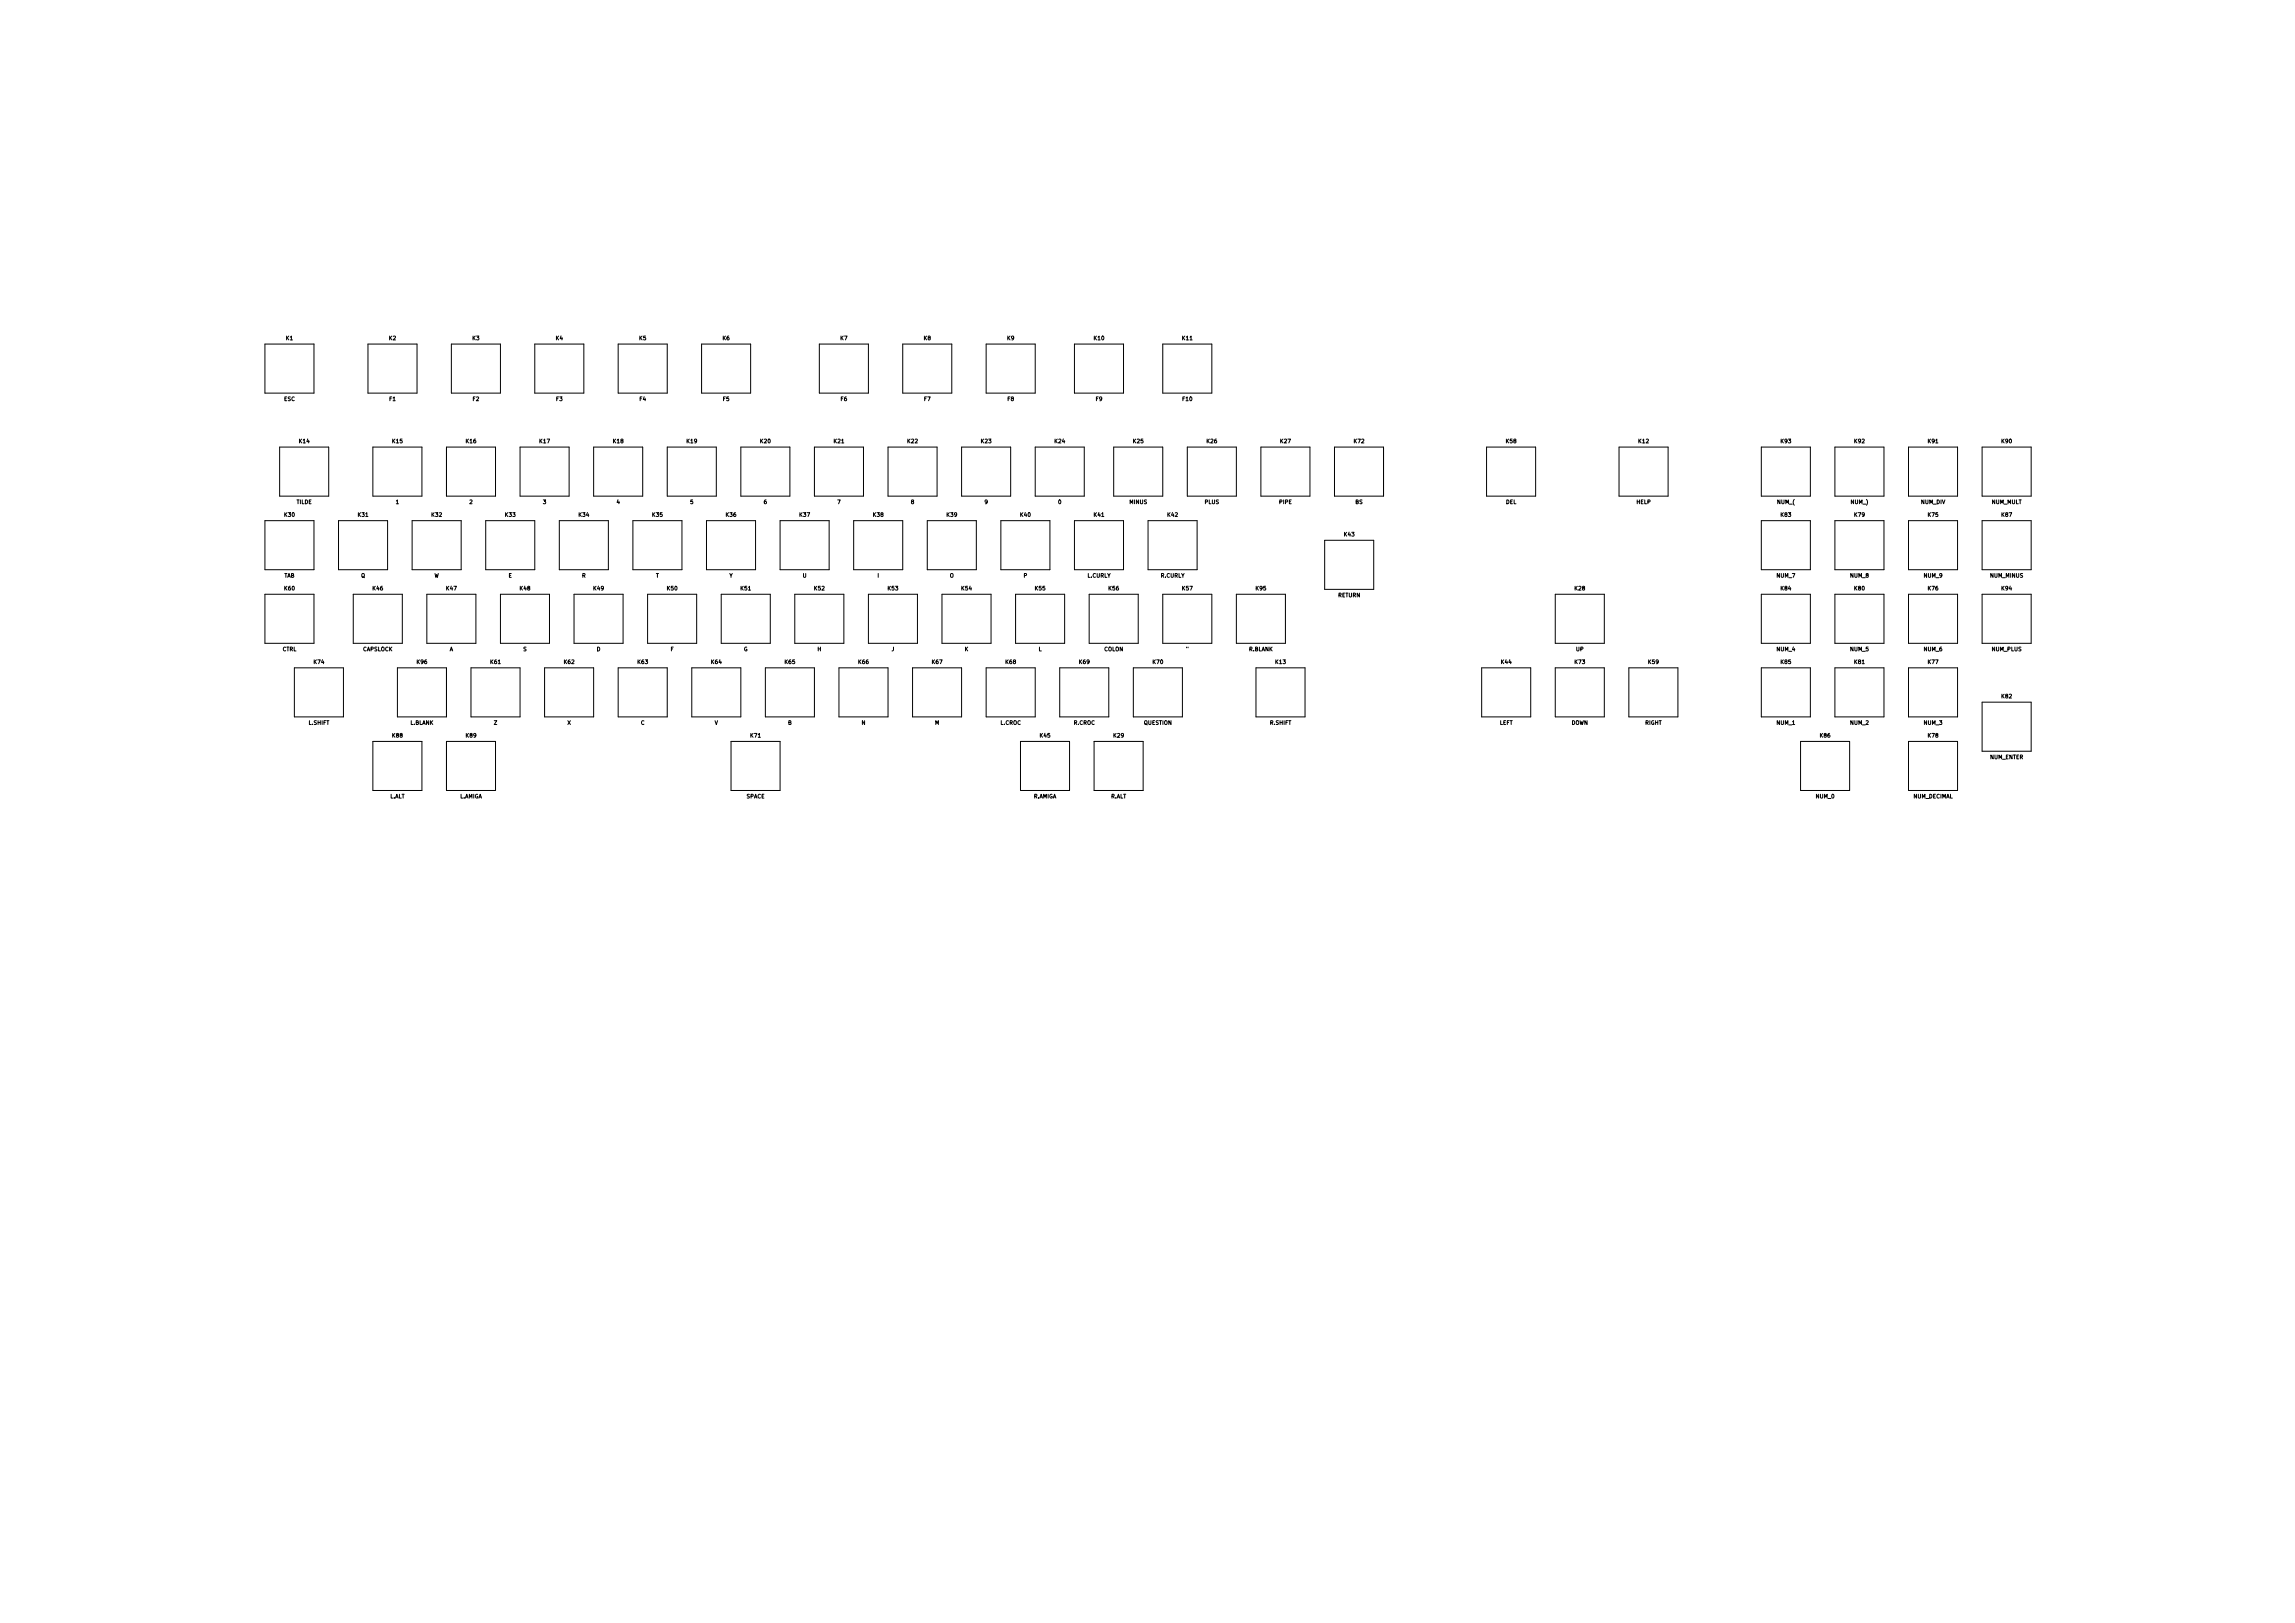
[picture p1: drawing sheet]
<svg xmlns="http://www.w3.org/2000/svg" width="594mm" height="420mm" viewBox="0 0 594 420" stroke-linecap="round" stroke-linejoin="round" font-family="sans-serif">
<defs><g id="words">
<g font-size="1.4">
<text x="74" y="88">K1</text>
<text x="100.7" y="88">K2</text>
<text x="122.3" y="88">K3</text>
<text x="143.9" y="88">K4</text>
<text x="165.5" y="88">K5</text>
<text x="187.1" y="88">K6</text>
<text x="217.5" y="88">K7</text>
<text x="239.1" y="88">K8</text>
<text x="260.7" y="88">K9</text>
<text x="283.2" y="88">K10</text>
<text x="306.1" y="88">K11</text>
<text x="73.5" y="103.8">ESC</text>
<text x="100.8" y="103.8">F1</text>
<text x="122.4" y="103.8">F2</text>
<text x="144" y="103.8">F3</text>
<text x="165.6" y="103.8">F4</text>
<text x="187.1" y="103.8">F5</text>
<text x="217.6" y="103.8">F6</text>
<text x="239.2" y="103.8">F7</text>
<text x="260.8" y="103.8">F8</text>
<text x="283.7" y="103.8">F9</text>
<text x="306.1" y="103.8">F10</text>
<text x="77.5" y="114.7">K14</text>
<text x="101.6" y="114.7">K15</text>
<text x="120.6" y="114.7">K16</text>
<text x="139.7" y="114.7">K17</text>
<text x="158.7" y="114.7">K18</text>
<text x="177.8" y="114.7">K19</text>
<text x="196.8" y="114.7">K20</text>
<text x="215.9" y="114.7">K21</text>
<text x="234.9" y="114.7">K22</text>
<text x="254" y="114.7">K23</text>
<text x="273" y="114.7">K24</text>
<text x="293.4" y="114.7">K25</text>
<text x="312.4" y="114.7">K26</text>
<text x="331.5" y="114.7">K27</text>
<text x="350.5" y="114.7">K72</text>
<text x="389.9" y="114.7">K58</text>
<text x="424.2" y="114.7">K12</text>
<text x="461" y="114.7">K93</text>
<text x="480.1" y="114.7">K92</text>
<text x="499.1" y="114.7">K91</text>
<text x="518.2" y="114.7">K90</text>
<text x="76.7" y="130.5">TILDE</text>
<text x="102.5" y="130.5">1</text>
<text x="121.5" y="130.5">2</text>
<text x="140.6" y="130.5">3</text>
<text x="159.6" y="130.5">4</text>
<text x="178.7" y="130.5">5</text>
<text x="197.7" y="130.5">6</text>
<text x="216.8" y="130.5">7</text>
<text x="235.8" y="130.5">8</text>
<text x="254.9" y="130.5">9</text>
<text x="273.9" y="130.5">0</text>
<text x="292.4" y="130.5">MINUS</text>
<text x="311.8" y="130.5">PLUS</text>
<text x="331.2" y="130.5">PIPE</text>
<text x="350.8" y="130.5">BS</text>
<text x="389.8" y="130.5">DEL</text>
<text x="423.6" y="130.5">HELP</text>
<text x="460.1" y="130.5">NUM_(</text>
<text x="479.1" y="130.5">NUM_)</text>
<text x="497.2" y="130.5">NUM_DIV</text>
<text x="515.5" y="130.5">NUM_MULT</text>
<text x="73.7" y="133.8">K30</text>
<text x="92.7" y="133.8">K31</text>
<text x="111.8" y="133.8">K32</text>
<text x="130.8" y="133.8">K33</text>
<text x="149.9" y="133.8">K34</text>
<text x="168.9" y="133.8">K35</text>
<text x="188" y="133.8">K36</text>
<text x="207" y="133.8">K37</text>
<text x="226.1" y="133.8">K38</text>
<text x="245.1" y="133.8">K39</text>
<text x="264.2" y="133.8">K40</text>
<text x="283.2" y="133.8">K41</text>
<text x="302.3" y="133.8">K42</text>
<text x="461" y="133.8">K83</text>
<text x="480.1" y="133.8">K79</text>
<text x="499.1" y="133.8">K75</text>
<text x="518.2" y="133.8">K87</text>
<text x="348" y="138.8">K43</text>
<text x="73.5" y="149.5">TAB</text>
<text x="93.4" y="149.5">Q</text>
<text x="112.4" y="149.5">W</text>
<text x="131.6" y="149.5">E</text>
<text x="150.6" y="149.5">R</text>
<text x="169.8" y="149.5">T</text>
<text x="188.8" y="149.5">Y</text>
<text x="207.8" y="149.5">U</text>
<text x="227.1" y="149.5">I</text>
<text x="245.8" y="149.5">O</text>
<text x="265" y="149.5">P</text>
<text x="281.5" y="149.5">L.CURLY</text>
<text x="300.4" y="149.5">R.CURLY</text>
<text x="459.9" y="149.5">NUM_7</text>
<text x="479" y="149.5">NUM_8</text>
<text x="498" y="149.5">NUM_9</text>
<text x="515.2" y="149.5">NUM_MINUS</text>
<text x="73.7" y="152.8">K60</text>
<text x="96.5" y="152.8">K46</text>
<text x="115.6" y="152.8">K47</text>
<text x="134.6" y="152.8">K48</text>
<text x="153.7" y="152.8">K49</text>
<text x="172.7" y="152.8">K50</text>
<text x="191.8" y="152.8">K51</text>
<text x="210.8" y="152.8">K52</text>
<text x="229.9" y="152.8">K53</text>
<text x="248.9" y="152.8">K54</text>
<text x="268" y="152.8">K55</text>
<text x="287" y="152.8">K56</text>
<text x="306.1" y="152.8">K57</text>
<text x="325.1" y="152.8">K95</text>
<text x="346.3" y="154.6">RETURN</text>
<text x="407.7" y="152.8">K28</text>
<text x="461" y="152.8">K84</text>
<text x="480.1" y="152.8">K80</text>
<text x="499.1" y="152.8">K76</text>
<text x="518.2" y="152.8">K94</text>
<text x="73.1" y="168.6">CTRL</text>
<text x="81.3" y="171.9">K74</text>
<text x="93.9" y="168.6">CAPSLOCK</text>
<text x="107.9" y="171.9">K96</text>
<text x="116.3" y="168.6">A</text>
<text x="127" y="171.9">K61</text>
<text x="135.4" y="168.6">S</text>
<text x="146" y="171.9">K62</text>
<text x="154.4" y="168.6">D</text>
<text x="165.1" y="171.9">K63</text>
<text x="173.6" y="168.6">F</text>
<text x="184.1" y="171.9">K64</text>
<text x="192.5" y="168.6">G</text>
<text x="203.2" y="171.9">K65</text>
<text x="211.6" y="168.6">H</text>
<text x="222.2" y="171.9">K66</text>
<text x="230.8" y="168.6">J</text>
<text x="241.3" y="171.9">K67</text>
<text x="249.7" y="168.6">K</text>
<text x="260.3" y="171.9">K68</text>
<text x="268.8" y="168.6">L</text>
<text x="279.4" y="171.9">K69</text>
<text x="285.8" y="168.6">COLON</text>
<text x="298.4" y="171.9">K70</text>
<text x="307" y="168.6">&quot;</text>
<text x="323.3" y="168.6">R.BLANK</text>
<text x="330.2" y="171.9">K13</text>
<text x="388.6" y="171.9">K44</text>
<text x="407.7" y="171.9">K73</text>
<text x="408" y="168.6">UP</text>
<text x="426.7" y="171.9">K59</text>
<text x="459.9" y="168.6">NUM_4</text>
<text x="461" y="171.9">K85</text>
<text x="479" y="168.6">NUM_5</text>
<text x="480.1" y="171.9">K81</text>
<text x="498" y="168.6">NUM_6</text>
<text x="499.1" y="171.9">K77</text>
<text x="515.6" y="168.6">NUM_PLUS</text>
<text x="518.2" y="180.8">K82</text>
<text x="79.9" y="187.6">L.SHIFT</text>
<text x="101.6" y="190.9">K88</text>
<text x="106.2" y="187.6">L.BLANK</text>
<text x="120.6" y="190.9">K89</text>
<text x="127.8" y="187.6">Z</text>
<text x="146.9" y="187.6">X</text>
<text x="165.9" y="187.6">C</text>
<text x="185" y="187.6">V</text>
<text x="194.3" y="190.9">K71</text>
<text x="204" y="187.6">B</text>
<text x="223" y="187.6">N</text>
<text x="242" y="187.6">M</text>
<text x="259" y="187.6">L.CROC</text>
<text x="269.2" y="190.9">K45</text>
<text x="277.9" y="187.6">R.CROC</text>
<text x="288.3" y="190.9">K29</text>
<text x="296.1" y="187.6">QUESTION</text>
<text x="328.8" y="187.6">R.SHIFT</text>
<text x="388.2" y="187.6">LEFT</text>
<text x="406.7" y="187.6">DOWN</text>
<text x="425.8" y="187.6">RIGHT</text>
<text x="459.9" y="187.6">NUM_1</text>
<text x="471.2" y="190.9">K86</text>
<text x="479" y="187.6">NUM_2</text>
<text x="498" y="187.6">NUM_3</text>
<text x="499.1" y="190.9">K78</text>
<text x="515.1" y="196.5">NUM_ENTER</text>
<text x="100.9" y="206.7">L.ALT</text>
<text x="119" y="206.7">L.AMIGA</text>
<text x="193.2" y="206.7">SPACE</text>
<text x="267.5" y="206.7">R.AMIGA</text>
<text x="287.5" y="206.7">R.ALT</text>
<text x="470.1" y="206.7">NUM_0</text>
<text x="495.2" y="206.7">NUM_DECIMAL</text>
</g>
</g></defs>
<g fill="none" stroke="#000" stroke-width=".26">
<path d="M68.6 89.1h12.7v12.7h-12.7zM95.2 89.1h12.7v12.7h-12.7zM116.8 89.1h12.7v12.7h-12.7zM138.4 89.1h12.7v12.7h-12.7zM160 89.1h12.7v12.7h-12.7zM181.6 89.1h12.7v12.7h-12.7zM212.1 89.1h12.7v12.7h-12.7zM233.7 89.1h12.7v12.7h-12.7zM255.3 89.1h12.7v12.7h-12.7zM278.1 89.1h12.7v12.7h-12.7zM301 89.1h12.7v12.7h-12.7zM72.4 115.7h12.7v12.7h-12.7z"/>
<path d="M96.5 115.7h12.7v12.7h-12.7zM115.6 115.7h12.7v12.7h-12.7zM134.6 115.7h12.7v12.7h-12.7zM153.7 115.7h12.7v12.7h-12.7zM172.7 115.7h12.7v12.7h-12.7zM191.8 115.7h12.7v12.7h-12.7zM210.8 115.7h12.7v12.7h-12.7zM229.9 115.7h12.7v12.7h-12.7zM248.9 115.7h12.7v12.7h-12.7zM268 115.7h12.7v12.7h-12.7zM288.3 115.7h12.7v12.7h-12.7zM307.3 115.7h12.7v12.7h-12.7z"/>
<path d="M326.4 115.7h12.7v12.7h-12.7zM345.4 115.7h12.7v12.7h-12.7zM384.8 115.7h12.7v12.7h-12.7zM419.1 115.7h12.7v12.7h-12.7zM455.9 115.7h12.7v12.7h-12.7zM475 115.7h12.7v12.7h-12.7zM494 115.7h12.7v12.7h-12.7zM513.1 115.7h12.7v12.7h-12.7zM68.6 134.8h12.7v12.7h-12.7zM87.6 134.8h12.7v12.7h-12.7zM106.7 134.8h12.7v12.7h-12.7zM125.7 134.8h12.7v12.7h-12.7z"/>
<path d="M144.8 134.8h12.7v12.7h-12.7zM163.8 134.8h12.7v12.7h-12.7zM182.9 134.8h12.7v12.7h-12.7zM201.9 134.8h12.7v12.7h-12.7zM221 134.8h12.7v12.7h-12.7zM240 134.8h12.7v12.7h-12.7zM259.1 134.8h12.7v12.7h-12.7zM278.1 134.8h12.7v12.7h-12.7zM297.2 134.8h12.7v12.7h-12.7zM342.9 139.9h12.7v12.7h-12.7zM455.9 134.8h12.7v12.7h-12.7zM475 134.8h12.7v12.7h-12.7z"/>
<path d="M494 134.8h12.7v12.7h-12.7zM513.1 134.8h12.7v12.7h-12.7zM68.6 153.8h12.7v12.7h-12.7zM91.4 153.8h12.7v12.7h-12.7zM110.5 153.8h12.7v12.7h-12.7zM129.5 153.8h12.7v12.7h-12.7zM148.6 153.8h12.7v12.7h-12.7zM167.6 153.8h12.7v12.7h-12.7zM186.7 153.8h12.7v12.7h-12.7zM205.7 153.8h12.7v12.7h-12.7zM224.8 153.8h12.7v12.7h-12.7zM243.8 153.8h12.7v12.7h-12.7z"/>
<path d="M262.9 153.8h12.7v12.7h-12.7zM281.9 153.8h12.7v12.7h-12.7zM301 153.8h12.7v12.7h-12.7zM320 153.8h12.7v12.7h-12.7zM402.6 153.8h12.7v12.7h-12.7zM455.9 153.8h12.7v12.7h-12.7zM475 153.8h12.7v12.7h-12.7zM494 153.8h12.7v12.7h-12.7zM513.1 153.8h12.7v12.7h-12.7zM76.2 172.9h12.7v12.7h-12.7zM102.9 172.9h12.7v12.7h-12.7zM121.9 172.9h12.7v12.7h-12.7z"/>
<path d="M141 172.9h12.7v12.7h-12.7zM160 172.9h12.7v12.7h-12.7zM179.1 172.9h12.7v12.7h-12.7zM198.1 172.9h12.7v12.7h-12.7zM217.2 172.9h12.7v12.7h-12.7zM236.2 172.9h12.7v12.7h-12.7zM255.3 172.9h12.7v12.7h-12.7zM274.3 172.9h12.7v12.7h-12.7zM293.4 172.9h12.7v12.7h-12.7zM325.1 172.9h12.7v12.7h-12.7zM383.5 172.9h12.7v12.7h-12.7zM402.6 172.9h12.7v12.7h-12.7z"/>
<path d="M421.6 172.9h12.7v12.7h-12.7zM455.9 172.9h12.7v12.7h-12.7zM475 172.9h12.7v12.7h-12.7zM494 172.9h12.7v12.7h-12.7zM96.5 191.9h12.7v12.7h-12.7zM115.6 191.9h12.7v12.7h-12.7zM189.2 191.9h12.7v12.7h-12.7zM264.2 191.9h12.7v12.7h-12.7zM283.2 191.9h12.7v12.7h-12.7zM466.1 191.9h12.7v12.7h-12.7zM494 191.9h12.7v12.7h-12.7zM513.1 181.8h12.7v12.7h-12.7z"/>
</g>
<use href="#words"/>
</svg>
